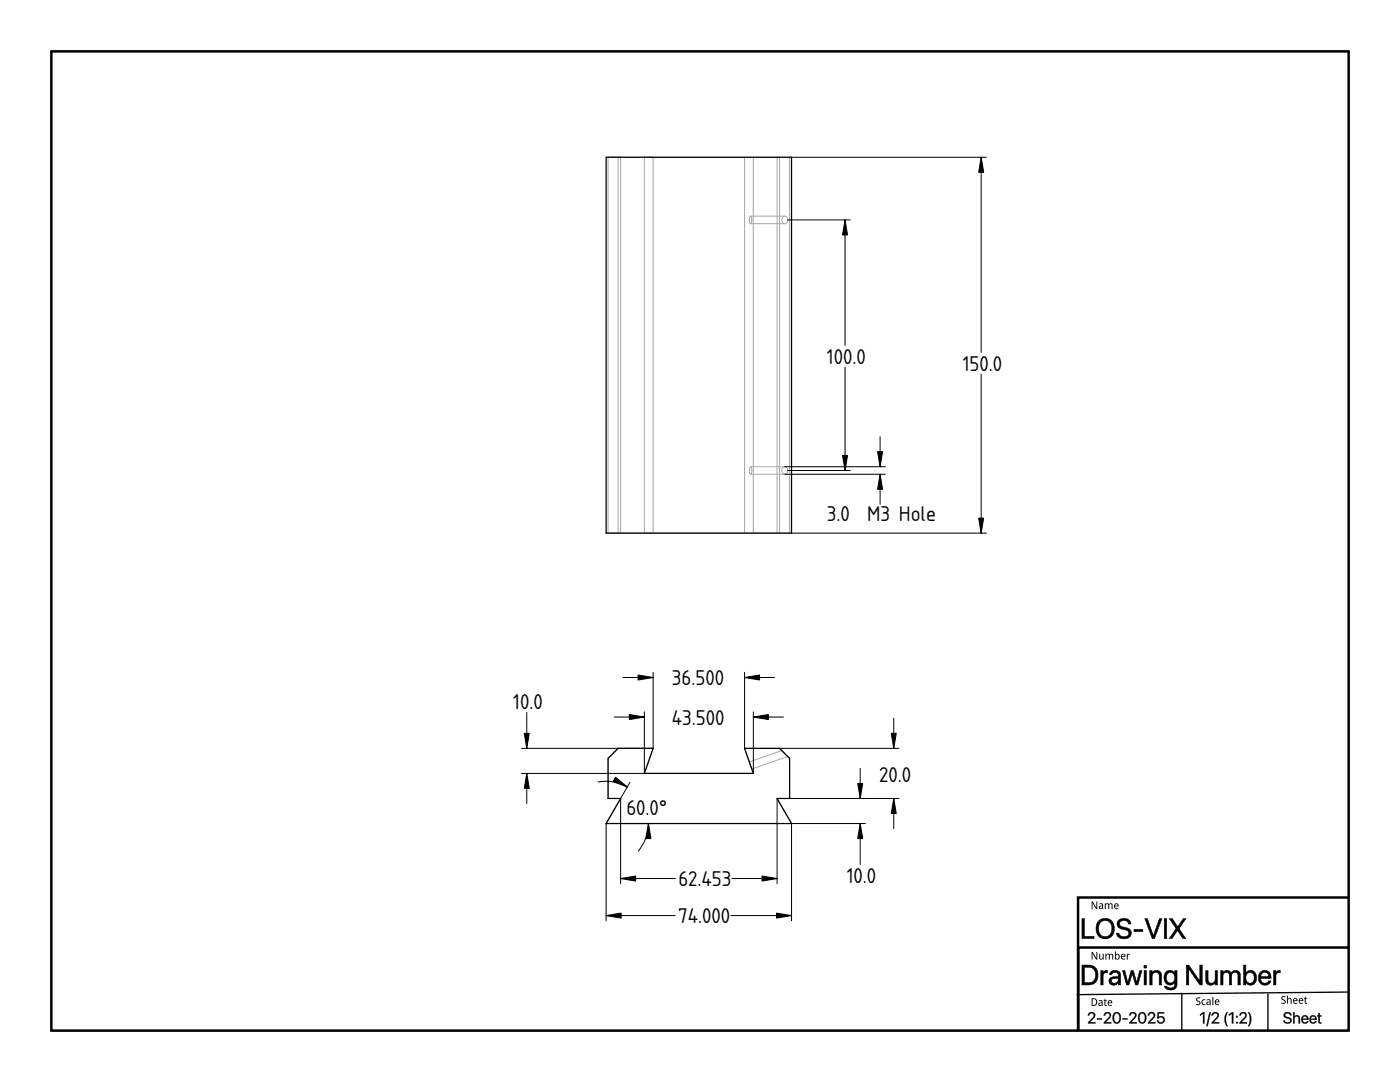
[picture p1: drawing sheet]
<svg xmlns="http://www.w3.org/2000/svg" width="279mm" height="216mm" viewBox="0 0 279 216" stroke-linecap="round" stroke-linejoin="round" font-family="sans-serif">
<defs><g id="words">
<g font-size="4">
<text x="165" y="72.6">100.0</text>
<text x="192.1" y="74">150.0</text>
<text x="165" y="103.9">3.0</text>
<text x="173.1" y="103.9">M3 Hole</text>
<text x="134.1" y="136.7">36.500</text>
<text x="102.4" y="141.5">10.0</text>
<text x="134.1" y="144.6">43.500</text>
<text x="175.4" y="156.1">20.0</text>
<text x="125" y="162.6">60.0°</text>
<text x="135.4" y="176.8">62.453</text>
<text x="169" y="176.2">10.0</text>
<text x="135.4" y="184.2">74.000</text>
</g>
</g></defs>
<path d="M10.2 10.2h259v195.5h-259zM269.2 179.1h-54.1v26.6M269.2 189.1h-54v16.6" fill="none" stroke="#000" stroke-width=".5"/>
<g fill="#000">
<path d="M215.9 192.6v3.9h1.4a2.04 2.04 0 0 0 1.8-1.5 2.04 2.04 0 0 0-.8-2.2l-.8-.2zM216.4 193h.8a1.6 1.6 0 0 1 1.4 1.1 1.6 1.6 0 0 1-.4 1.7l-.7 .3h-1.1zM219.7 193.7v2.8h.5v-1.7a.65 .65 0 0 1 .8-.7v-.5a.7 .7 0 0 0-.8 .6v-.5zM221.7 193.9l-.3 .6h.5a.67 .67 0 0 1 .7-.5 .67 .67 0 0 1 .6 .6v.8a.71 .71 0 0 1-.6 .8 .71 .71 0 0 1-.8-.5l.3-.4 1.3-.1v-.4l-1.1 .1a.89 .89 0 0 0-1 1.1 .89 .89 0 0 0 1.5 .5l.4-.4v.4h.4v-1.9a1.16 1.16 0 0 0-.7-1 1.16 1.16 0 0 0-1.2 .3zM224 193.7l.8 2.8h.5l.7-2.2 .6 2.2h.5l.8-2.8h-.5l-.5 2.3-.7-2.3h-.5l-.6 2.3-.6-2.3zM228.3 193.7v2.8h.5v-2.8zM228.3 192.9a.3 .3 0 0 0 .6 0 .3 .3 0 0 0-.6 0zM229.5 193.7v2.8h.4v-1.6a.71 .71 0 0 1 .7-.9 .71 .71 0 0 1 .7 .8v1.7h.5v-1.8a1.03 1.03 0 0 0-.7-1 1.03 1.03 0 0 0-1.2 .4v-.4zM232.7 193.9a1.51 1.51 0 0 0-.4 1.7 1.51 1.51 0 0 0 1.4 .9l.7-.5a.86 .86 0 0 1-.4 1.1 .86 .86 0 0 1-1.1-.3h-.5a1.33 1.33 0 0 0 1.4 .7 1.33 1.33 0 0 0 1.1-1v-2.8h-.5v.5a1.08 1.08 0 0 0-1.7-.3zM233.1 194.3a.92 .92 0 0 1 1.1 0 .92 .92 0 0 1 .2 1.2 .85 .85 0 0 1-1.1 .6 .85 .85 0 0 1-.5-1.2zM236.8 192.6v3.9h.5v-3.1h.2l-.7-.6 2.7 3.7h.4v-3.9h-.5v3.1h-.2l.7 .6-2.7-3.7zM240.6 193.7v1.8a1.02 1.02 0 0 0 .7 1.1 1.02 1.02 0 0 0 1.2-.5v.4h.5v-2.8h-.5v1.7a.71 .71 0 0 1-.7 .8 .71 .71 0 0 1-.7-.8v-1.7zM243.6 193.7v2.8h.5v-1.8a.62 .62 0 0 1 .5-.7 .62 .62 0 0 1 .7 .6v1.9h.5v-1.8a.62 .62 0 0 1 .6-.7 .62 .62 0 0 1 .7 .7v1.8h.4v-1.9a.97 .97 0 0 0-.7-1 .97 .97 0 0 0-1.1 .6 .88 .88 0 0 0-.8-.6 .88 .88 0 0 0-.8 .5v-.4zM248.2 192.6v3.9h.4v-.4a1.19 1.19 0 0 0 1.5 .4 1.19 1.19 0 0 0 .7-1.4 1.19 1.19 0 0 0-.7-1.4 1.19 1.19 0 0 0-1.5 .5v-1.6zM248.9 194.3a.87 .87 0 0 1 1.1-.1 .87 .87 0 0 1 .3 1.1 .84 .84 0 0 1-1 .9 .84 .84 0 0 1-.7-1.1zM251.6 193.9a1.47 1.47 0 0 0-.3 2 1.47 1.47 0 0 0 1.9 .4l.4-.6h-.4a.86 .86 0 0 1-1.1 .4 .86 .86 0 0 1-.5-1.1 .83 .83 0 0 1 .9-1 .83 .83 0 0 1 .7 1.2l.2-.3h-2v.3h2.3a1.29 1.29 0 0 0-.6-1.4 1.29 1.29 0 0 0-1.5 .1zM254.2 193.7v2.8h.4v-1.7a.65 .65 0 0 1 .9-.7v-.5a.7 .7 0 0 0-.9 .6v-.5z"/>
<path d="M215.9 192.6v3.9h1.4a1.99 1.99 0 0 0 1.8-1.5 1.99 1.99 0 0 0-.9-2.2l-.7-.2zM215.9 192.5h1.4a2.09 2.09 0 0 1 1.9 1.6 2.09 2.09 0 0 1-.9 2.2l-.7 .3h-1.7zM216.4 193h.8a1.65 1.65 0 0 1 1.5 1.1 1.65 1.65 0 0 1-.5 1.7l-.7 .3h-1.1zM216.4 193v3.1l.8-.1a1.55 1.55 0 0 0 1.4-1 1.55 1.55 0 0 0-.4-1.6l-.7-.3zM219.7 193.7v2.8h.5l-.1-1.7a.64 .64 0 0 1 .3-.6 .64 .64 0 0 1 .6-.1v-.4a.74 .74 0 0 0-.8 .5v-.5zM219.6 193.6h.6v.6a.63 .63 0 0 1 .9-.6v.6l-.1-.1a.6 .6 0 0 0-.8 .7v1.8h-.6zM221.7 194l-.3 .5h.4a.72 .72 0 0 1 .8-.5 .72 .72 0 0 1 .6 .6v.8a.76 .76 0 0 1-.6 .8 .76 .76 0 0 1-.9-.5l.4-.4 1.3-.1v-.4l-1.1 .1a.85 .85 0 0 0-.9 1.2 .85 .85 0 0 0 1.5 .2l.3-.3v.5h.4v-1.9a1.11 1.11 0 0 0-.8-.9 1.11 1.11 0 0 0-1.1 .3zM221.6 193.9a1.21 1.21 0 0 1 1.3-.3 1.21 1.21 0 0 1 .8 1v2h-.6l.1-.5a.94 .94 0 0 1-1.7 .3 .94 .94 0 0 1 .6-1.5l1.4-.1v.4l-1.1 .1a.45 .45 0 0 0-.5 .5 .45 .45 0 0 0 .7 .3l.5-.5v-1a.64 .64 0 0 0-.6-.5 .64 .64 0 0 0-.6 .4h-.5zM224 193.7l.8 2.8h.5l.6-2.2 .7 2.2h.5l.8-2.8h-.5l-.5 2.4-.7-2.4h-.5l-.6 2.4-.6-2.4zM224 193.6h.5l.6 2.4 .6-2.4h.5l.6 2.4 .6-2.4h.6l-.9 3h-.5l-.6-2.3-.7 2.3h-.5zM228.3 193.7v2.8h.5v-2.8zM228.3 193.6h.6v3h-.6zM228.3 192.9a.25 .25 0 0 0 .5 0 .25 .25 0 0 0-.5 0zM228.2 192.9a.35 .35 0 0 1 .7 0 .35 .35 0 0 1-.7 0zM229.5 193.7v2.8h.4v-1.6a.76 .76 0 0 1 .7-.9 .76 .76 0 0 1 .8 .8l-.1 1.7h.5v-1.8a1.04 1.04 0 0 0-.8-1 1.04 1.04 0 0 0-1.1 .4v-.4zM229.4 193.6h.6l-.1 .5a1.03 1.03 0 0 1 1.2-.5 1.03 1.03 0 0 1 .8 1.1v1.9h-.6v-1.8a.66 .66 0 0 0-.7-.7 .66 .66 0 0 0-.6 .8v1.7h-.6zM232.7 194a1.47 1.47 0 0 0-.3 1.6 1.47 1.47 0 0 0 1.3 .9l.5-.2 .2-.3a.88 .88 0 0 1-.4 1.2 .88 .88 0 0 1-1.2-.4h-.4a1.32 1.32 0 0 0 1.3 .7 1.32 1.32 0 0 0 1.2-1v-2.8h-.5v.5a1.02 1.02 0 0 0-1.7-.2zM232.7 193.9a1.06 1.06 0 0 1 1.7 .3v-.6h.6v2.9a1.38 1.38 0 0 1-1.2 1.1 1.38 1.38 0 0 1-1.5-.8h.6a.87 .87 0 0 0 1 .2 .87 .87 0 0 0 .5-1 1.11 1.11 0 0 1-1 .6 1.11 1.11 0 0 1-1-.7 1.94 1.94 0 0 1 .3-2zM233 194.2a.96 .96 0 0 1 1.2 .1 .96 .96 0 0 1 .2 1.2 .9 .9 0 0 1-1.2 .6 .9 .9 0 0 1-.5-1.2zM233.1 194.3l-.3 .6a.84 .84 0 0 0 .8 1.2 .84 .84 0 0 0 .8-1.2 .76 .76 0 0 0-.5-.7 .76 .76 0 0 0-.8 .1zM236.8 192.6v3.9h.5l-.1-3.2 .3 .1-.6-.6 2.6 3.7h.4v-3.9h-.5l.1 3.2-.3-.1 .6 .6-2.6-3.7zM236.7 192.5h.6l2.5 3.8-.7-.6h.3v-3.2h.6v4.1h-.6l-2.5-3.8 .7 .6h-.3v3.2h-.6zM240.6 193.7l.1 1.8a1.03 1.03 0 0 0 .7 1 1.03 1.03 0 0 0 1.2-.4l-.1 .4h.5v-2.8h-.5l.1 1.7a.76 .76 0 0 1-.8 .8 .76 .76 0 0 1-.8-.8l.1-1.7zM240.6 193.6h.5v1.8a.66 .66 0 0 0 .8 .7 .66 .66 0 0 0 .6-.7v-1.8h.5v3h-.5v-.5a1.03 1.03 0 0 1-1.2 .5 1.03 1.03 0 0 1-.7-1.1zM243.6 193.7v2.8h.5l-.1-1.8a.67 .67 0 0 1 .6-.7 .67 .67 0 0 1 .8 .6l-.1 1.9h.5v-1.8a.67 .67 0 0 1 .6-.7 .67 .67 0 0 1 .7 .7v1.8h.4v-1.9a.96 .96 0 0 0-.8-.9 .96 .96 0 0 0-1 .5 .9 .9 0 0 0-.8-.5 .9 .9 0 0 0-.9 .4l.1-.4zM243.6 193.6h.5v.5a.85 .85 0 0 1 .8-.5 .85 .85 0 0 1 .8 .6 .98 .98 0 0 1 1.1-.6 .98 .98 0 0 1 .8 1v2h-.6v-1.9a.57 .57 0 0 0-.6-.6 .57 .57 0 0 0-.5 .6v1.9h-.6v-2a.58 .58 0 0 0-.7-.5 .58 .58 0 0 0-.5 .6v1.9h-.5zM248.2 192.6v3.9h.4v-.5a1.18 1.18 0 0 0 1.4 .5 1.18 1.18 0 0 0 .7-1.4 1.18 1.18 0 0 0-.7-1.3 1.18 1.18 0 0 0-1.4 .4v-1.6zM248.1 192.5h.6v1.7a1.13 1.13 0 0 1 1.2-.6 1.13 1.13 0 0 1 .9 .9 1.4 1.4 0 0 1-.2 1.6 1.4 1.4 0 0 1-1.6 .4l-.4-.4 .1 .5h-.6zM248.9 194.2a.92 .92 0 0 1 1.1 0 .92 .92 0 0 1 .3 1.1 .88 .88 0 0 1-1 .9 .88 .88 0 0 1-.7-1.1zM249 194.3l-.3 .6a.85 .85 0 0 0 .8 1.2 .85 .85 0 0 0 .7-1.2 .75 .75 0 0 0-.4-.7 .75 .75 0 0 0-.8 .1zM251.6 194a1.42 1.42 0 0 0-.3 1.9 1.42 1.42 0 0 0 1.9 .4l.4-.6h-.4a.79 .79 0 0 1-.7 .6 .79 .79 0 0 1-.7-.4 1.15 1.15 0 0 1-.2-1.2 1.15 1.15 0 0 1 1-.7 .91 .91 0 0 1 .6 1.2l.2-.4-2 .1v.3h2.2a1.24 1.24 0 0 0-.5-1.4 1.24 1.24 0 0 0-1.5 .2zM251.5 193.9a1.32 1.32 0 0 1 1.6-.1 1.32 1.32 0 0 1 .6 1.5h-2.4v-.5h2.2l-.4 .6a.88 .88 0 0 0-.1-1 .88 .88 0 0 0-1-.2 1.01 1.01 0 0 0-.3 1.3 1.01 1.01 0 0 0 1.2 .5l.2-.3h.5a.96 .96 0 0 1-1 .9 1.57 1.57 0 0 1-1.5-1 1.57 1.57 0 0 1 .4-1.7zM254.2 193.7v2.8h.4v-1.7a.64 .64 0 0 1 .2-.6 .64 .64 0 0 1 .7-.1v-.4a.74 .74 0 0 0-.9 .5v-.5zM254.1 193.6h.6v.6a.63 .63 0 0 1 .9-.6v.6l-.1-.1a.6 .6 0 0 0-.8 .7v1.8h-.6z"/>
<path d="M215.9 183.3v4h2.4v-.5h-1.9v-3.5zM219.3 183.7a2.25 2.25 0 0 0 .7 3.6 1.94 1.94 0 0 0 2.3-2.6 1.82 1.82 0 0 0-3-1zM219.7 184a1.39 1.39 0 0 1 1.7 0 1.39 1.39 0 0 1 .5 1.6 1.33 1.33 0 0 1-1.5 1.3 1.33 1.33 0 0 1-1.2-1.6l.1-.6zM223.2 183.6a1.08 1.08 0 0 0-.2 1.2 1.08 1.08 0 0 0 1.1 .7h.4a.69 .69 0 0 1 .8 .8 .69 .69 0 0 1-1 .6 .89 .89 0 0 1-1-.7h-.5a1.56 1.56 0 0 0 1.4 1.2 1.56 1.56 0 0 0 1.6-1 1.11 1.11 0 0 0-1.2-1.3 1.08 1.08 0 0 1-1.2-.8 .94 .94 0 0 1 .9-.6 .94 .94 0 0 1 .9 .7h.5a1.46 1.46 0 0 0-2.5-.8zM226.3 185.4v.5h1.8v-.5zM228.5 183.3l1.4 4h.5l1.5-4h-.5l-1.2 3.4-1.2-3.4zM232.3 183.3v4h.5v-4zM233.4 183.3l1.3 2v.2l.1-.4-1.4 2.2h.5l1.2-1.8-.3 .2h.2l1.1 1.6h.6l-1.5-2.2 .1 .4v-.2l1.4-2h-.6l-1.2 1.8 .4-.2h-.3l-1-1.6z"/>
<path d="M215.9 183.3v4h2.4v-.5l-1.9 .1v-3.6zM215.9 183.3h.6l-.1 3.5h2v.5h-2.5zM219.4 183.7a2.2 2.2 0 0 0 .7 3.5 1.89 1.89 0 0 0 2.2-2.5 1.77 1.77 0 0 0-2.9-1zM219.2 183.8a1.93 1.93 0 0 1 2.3-.4 1.93 1.93 0 0 1 .9 2.2 1.91 1.91 0 0 1-2.2 1.8 1.91 1.91 0 0 1-1.5-2.4l.1-.6zM219.6 184a1.44 1.44 0 0 1 1.8-.1 1.44 1.44 0 0 1 .5 1.7 1.38 1.38 0 0 1-1.5 1.3 1.38 1.38 0 0 1-1.2-1.6l.1-.6zM219.7 184.1a1.72 1.72 0 0 0 .6 2.7 1.56 1.56 0 0 0 1.5-.9 1.56 1.56 0 0 0-.2-1.7 1.24 1.24 0 0 0-1.9-.1zM223.3 183.7l-.3 .6a1.08 1.08 0 0 0 1.1 1.1v.1a1.04 1.04 0 0 1 1.2 .7 1.09 1.09 0 0 1-1 .7 1.09 1.09 0 0 1-1-.7h-.5a1.56 1.56 0 0 0 1.4 1.1 1.56 1.56 0 0 0 1.5-.9 1.06 1.06 0 0 0-1.1-1.3l-.4-.1a.71 .71 0 0 1-.8-.7 .71 .71 0 0 1 .9-.7 .73 .73 0 0 1 .9 .8l.5-.1a1.47 1.47 0 0 0-2.4-.6zM223.2 183.6a1.5 1.5 0 0 1 1.6-.4 1.5 1.5 0 0 1 1 1.2l-.6-.1a.88 .88 0 0 0-.9-.6 .88 .88 0 0 0-.8 .8l.3 .3 .8 .3a1.18 1.18 0 0 1 1.2 1.3 1.18 1.18 0 0 1-1.5 1 1.21 1.21 0 0 1-1.5-1.2h.5a1.05 1.05 0 0 0 1 .6 1.05 1.05 0 0 0 .9-.6l-.1-.4-.6-.3a1.36 1.36 0 0 1-1.6-1.2zM226.3 185.4v.5h1.8v-.5zM226.3 185.4h1.8v.5h-1.8zM228.5 183.3l1.4 4h.5l1.5-4h-.5l-1.2 3.4-1.2-3.4zM228.4 183.3h.6l1.2 3.4 1.1-3.4h.7l-1.5 4h-.6zM232.3 183.3v4h.5v-4zM232.3 183.3h.6v4h-.6zM233.4 183.3l1.4 2-.1 .2 .2-.4-1.5 2.2h.5l1.2-1.8-.3 .2 .2-.1 1.1 1.7h.6l-1.5-2.1 .2 .3-.1-.2 1.4-2h-.6l-1.1 1.8 .2-.2-.2 .1-1-1.7zM233.3 183.3h.7l1 1.6h.3l-.3 .2 1.1-1.8h.7l-1.5 2 .1 .2-.3-.4 1.7 2.2h-.8l-1-1.6h-.2l.3-.2-1.2 1.8h-.6l1.6-2.2-.2 .4v-.2z"/>
<path d="M217.9 199.2a.82 .82 0 0 1 .9 .2 .82 .82 0 0 1 .1 1l-.4 .3h-.6zM218 199.4v1.1a.6 .6 0 0 0 .8-.5 .6 .6 0 0 0-.8-.6zM219.3 199.7l.4-.1 .3 .1 .1 1-.2-.1a.35 .35 0 0 1-.6 0 .35 .35 0 0 1 .2-.5l.4-.1-.1-.2h-.5zM219.4 200.4a.25 .25 0 0 0 .5 0 .25 .25 0 0 0-.5 0zM220.5 199.3h.1v.3h.3v.1h-.3v.7l.1 .2h.2a.26 .26 0 0 1-.3 .1 .26 .26 0 0 1-.2-.3v-.7l-.1-.1zM221.2 199.7l.1-.1a.47 .47 0 0 1 .5 .1 .47 .47 0 0 1 .2 .5h-.8a.43 .43 0 0 0 .7 .3 .46 .46 0 0 1-.6 .2 .46 .46 0 0 1-.2-.5zM221.3 199.8v.2h.5l-.2-.3z"/>
<path d="M217.9 199.2a.82 .82 0 0 1 .9 .2 .82 .82 0 0 1 .1 1l-.4 .3h-.6zM217.9 199.2v1.5a.81 .81 0 0 0 1.1-.7 .81 .81 0 0 0-1.1-.8zM218 199.4v1.1a.6 .6 0 0 0 .8-.5 .6 .6 0 0 0-.8-.6zM218 199.4a.61 .61 0 0 1 .8 .6 .61 .61 0 0 1-.8 .5zM219.3 199.7l.4-.1 .3 .1 .1 1-.2-.1a.35 .35 0 0 1-.6 0 .35 .35 0 0 1 .2-.5l.4-.1-.1-.2h-.5zM219.3 199.7v.1a.29 .29 0 0 1 .4-.1 .29 .29 0 0 1 .2 .3 .43 .43 0 0 0-.6 .1 .43 .43 0 0 0 0 .5 .4 .4 0 0 0 .6-.1l.2 .2-.1-1-.3-.1zM219.4 200.4a.25 .25 0 0 0 .5 0 .25 .25 0 0 0-.5 0zM219.4 200.3a.3 .3 0 0 1 .6 0 .3 .3 0 0 1-.6 0zM220.5 199.3h.1v.3h.3v.1h-.3v.7l.1 .2h.2v.1a.34 .34 0 0 1-.5-.3v-.7l-.1-.1zM220.5 199.3l-.2 .3 .1 .1v.7a.33 .33 0 0 0 .5 .3l-.3-.3v-.7h.3v-.1h-.3v-.3zM221.2 199.7a.46 .46 0 0 1 .6-.1 .46 .46 0 0 1 .2 .6h-.7a.43 .43 0 0 0 .6 .3 .49 .49 0 0 1-.7 .2 .49 .49 0 0 1-.1-.7zM221.2 199.7a.6 .6 0 0 0-.1 .8 .6 .6 0 0 0 .8 .2v-.2h-.1a.35 .35 0 0 1-.4 0 .35 .35 0 0 1-.2-.3h.8v-.1a.44 .44 0 0 0-.3-.5 .44 .44 0 0 0-.5 .1zM221.3 199.8v.2h.5l-.2-.3zM221.3 199.8l.3-.1 .2 .3h-.6z"/>
<path d="M217.9 179.9h.2l.7 1.2v-1.2h.2v1.5h-.2l-.8-1.3v1.3h-.1zM219.4 180.3l.4-.1 .3 .2v1l-.1-.2a.35 .35 0 0 1-.6 .1 .35 .35 0 0 1 .2-.6h.4l-.1-.2h-.5zM219.5 181a.25 .25 0 0 0 .5 0 .25 .25 0 0 0-.5 0zM220.5 180.3l.2 .1 .3-.2 .3 .2 .2-.1a.38 .38 0 0 1 .5 .4v.7h-.1v-.7a.26 .26 0 0 0-.4-.3 .26 .26 0 0 0-.1 .4v.6h-.2v-.7a.26 .26 0 0 0-.4-.3 .26 .26 0 0 0-.1 .4v.6h-.2zM222.5 180.4l.1-.1a.47 .47 0 0 1 .5 .1 .47 .47 0 0 1 .1 .5h-.7a.43 .43 0 0 0 .7 .3 .46 .46 0 0 1-.6 .2 .46 .46 0 0 1-.3-.6zM222.6 180.5l-.1 .2h.5l-.1-.3z"/>
<path d="M217.9 179.9h.2l.7 1.2v-1.2h.2v1.5h-.2l-.8-1.3v1.3h-.1zM217.9 179.9v1.5h.1v-1.3l.8 1.3h.2v-1.5h-.2v1.2l-.7-1.2zM219.4 180.3l.4-.1 .3 .2v1l-.1-.2a.35 .35 0 0 1-.6 .1 .35 .35 0 0 1 .2-.6h.4l-.1-.2h-.5zM219.4 180.3v.2a.29 .29 0 0 1 .4-.1 .29 .29 0 0 1 .2 .3 .43 .43 0 0 0-.6 .1 .43 .43 0 0 0-.1 .5 .4 .4 0 0 0 .7-.1l.1 .2v-1l-.3-.2zM219.5 181a.25 .25 0 0 0 .5 0 .25 .25 0 0 0-.5 0zM219.5 181a.26 .26 0 0 1 .5 0 .26 .26 0 0 1-.5 0zM220.5 180.3h.2v.1l.3-.2 .3 .2 .2-.1a.38 .38 0 0 1 .5 .4v.7h-.1v-.7a.25 .25 0 0 0-.4-.3 .25 .25 0 0 0-.1 .4v.6h-.2v-.7a.26 .26 0 0 0-.4-.3 .26 .26 0 0 0-.1 .4v.6h-.2zM220.5 180.3v1.1h.2v-.8a.24 .24 0 0 1 .3-.2 .24 .24 0 0 1 .2 .3v.7h.2v-.9a.24 .24 0 0 1 .3-.1 .24 .24 0 0 1 .2 .3v.7h.1v-.7a.38 .38 0 0 0-.2-.4 .38 .38 0 0 0-.5 .1 .38 .38 0 0 0-.6 0zM222.5 180.4a.46 .46 0 0 1 .5-.1 .46 .46 0 0 1 .2 .6h-.7a.43 .43 0 0 0 .7 .3 .49 .49 0 0 1-.7 .2 .49 .49 0 0 1-.2-.7zM222.5 180.4a.6 .6 0 0 0-.1 .8 .6 .6 0 0 0 .8 .1v-.1h-.2a.35 .35 0 0 1-.3 0 .35 .35 0 0 1-.2-.3h.7v-.2a.44 .44 0 0 0-.2-.4 .44 .44 0 0 0-.5 .1zM222.6 180.5l-.1 .2h.5l-.1-.3zM222.6 180.5l.3-.1 .1 .3h-.5z"/>
<path d="M217.9 190h.2l.7 1.2v-1.2h.2v1.5h-.2l-.8-1.3v1.3h-.1zM219.4 190.3h.1v.8a.28 .28 0 0 0 .4 .2 .28 .28 0 0 0 .2-.4v-.6h.2v1.2l-.2-.2a.39 .39 0 0 1-.5 .2 .39 .39 0 0 1-.2-.4zM220.6 190.3l.2 .2 .3-.2 .3 .2 .2-.1a.38 .38 0 0 1 .6 .3v.8h-.2v-.8a.26 .26 0 0 0-.3-.2 .26 .26 0 0 0-.2 .3v.7h-.2v-.8a.26 .26 0 0 0-.3-.2 .26 .26 0 0 0-.2 .4v.6h-.2zM222.5 189.9h.2v.6a.47 .47 0 0 1 .6-.1 .47 .47 0 0 1 .2 .6 .43 .43 0 0 1-.3 .5 .43 .43 0 0 1-.5-.2l-.2 .2zM222.8 190.5l-.1 .5a.27 .27 0 0 0 .2 .3 .27 .27 0 0 0 .3-.2v-.5zM223.8 190.5l.2-.2a.47 .47 0 0 1 .5 .1 .47 .47 0 0 1 .1 .5h-.7a.43 .43 0 0 0 .7 .3 .46 .46 0 0 1-.6 .3 .46 .46 0 0 1-.3-.6zM224 190.5l-.1 .3h.5l-.1-.3zM224.9 190.3h.1l.1 .2 .4-.2v.2l-.4 .2v.8h-.2z"/>
<path d="M217.9 189.9h.2l.7 1.3v-1.3h.2v1.6h-.2l-.8-1.3v1.3h-.1zM217.9 190v1.5h.1v-1.3l.8 1.3h.2v-1.5h-.2v1.2l-.7-1.2zM219.4 190.3h.2v.8a.27 .27 0 0 0 .3 .2 .27 .27 0 0 0 .2-.4v-.6h.2v1.2l-.2-.2a.39 .39 0 0 1-.5 .2 .39 .39 0 0 1-.2-.4zM219.4 190.3v.8a.39 .39 0 0 0 .2 .4 .39 .39 0 0 0 .5-.2v.2h.2v-1.2h-.2v.8a.26 .26 0 0 1-.3 .2 .26 .26 0 0 1-.3-.2v-.8zM220.6 190.3h.2v.2l.3-.2 .3 .2 .2-.1a.38 .38 0 0 1 .6 .3v.8h-.2v-.8a.25 .25 0 0 0-.3-.2 .25 .25 0 0 0-.2 .3v.7h-.2v-.8a.26 .26 0 0 0-.3-.2 .26 .26 0 0 0-.2 .4v.6h-.2zM220.6 190.3v1.2h.2v-.9a.24 .24 0 0 1 .3-.1 .24 .24 0 0 1 .2 .2v.8h.2v-.9a.24 .24 0 0 1 .3-.1 .24 .24 0 0 1 .2 .2v.8h.2v-.8a.38 .38 0 0 0-.3-.4 .38 .38 0 0 0-.4 .2 .38 .38 0 0 0-.7 0zM222.5 189.9h.2v.6a.47 .47 0 0 1 .6-.1 .47 .47 0 0 1 .2 .6 .42 .42 0 0 1-.3 .5 .42 .42 0 0 1-.5-.2l-.2 .2zM222.5 189.9v1.6l.2-.2a.47 .47 0 0 0 .6 .1 .47 .47 0 0 0 .1-.6 .42 .42 0 0 0-.2-.5 .42 .42 0 0 0-.5 .2v-.6zM222.8 190.5l-.1 .5a.27 .27 0 0 0 .2 .3 .27 .27 0 0 0 .3-.2v-.5zM222.8 190.5h.1a.39 .39 0 0 1 .4 .4 .39 .39 0 0 1-.5 .3zM223.8 190.5a.46 .46 0 0 1 .6-.1 .46 .46 0 0 1 .2 .5h-.7a.43 .43 0 0 0 .7 .3 .49 .49 0 0 1-.7 .3 .49 .49 0 0 1-.2-.7zM223.8 190.5a.6 .6 0 0 0 0 .8 .6 .6 0 0 0 .7 .1l.1-.2-.2 .1a.35 .35 0 0 1-.4 0 .35 .35 0 0 1-.1-.4h.7v-.1a.44 .44 0 0 0-.3-.5 .44 .44 0 0 0-.5 .2zM224 190.5l-.1 .3h.5l-.1-.3zM224 190.5h.3l.1 .3h-.5zM224.9 190.3h.1l.1 .2 .4-.2v.2l-.4 .2v.8h-.2zM224.9 190.3v1.2h.2v-.8l.1-.2h.3v-.2l-.4 .2-.1-.2z"/>
<path d="M255.8 198.8h.8l-.2 .2a.31 .31 0 0 0-.5 .1 .31 .31 0 0 0 .4 .4 .45 .45 0 0 1 .1 .7 .45 .45 0 0 1-.7-.2 .33 .33 0 0 0 .5 .1 .33 .33 0 0 0 0-.5l-.5-.3zM256.9 198.7h.2l-.1 .6 .2-.1a.39 .39 0 0 1 .6 .3v.8h-.2v-.8a.28 .28 0 0 0-.4-.2 .28 .28 0 0 0-.1 .4v.6h-.2zM258.2 199.3l.1-.1a.47 .47 0 0 1 .5 .1 .47 .47 0 0 1 .2 .4h-.8a.43 .43 0 0 0 .7 .4 .46 .46 0 0 1-.6 .2 .46 .46 0 0 1-.2-.6zM258.3 199.4v.2h.5l-.2-.3zM259.3 199.3l.2-.1a.47 .47 0 0 1 .5 .1 .47 .47 0 0 1 .1 .4h-.7a.43 .43 0 0 0 .6 .4 .46 .46 0 0 1-.5 .2 .46 .46 0 0 1-.3-.6zM259.5 199.4l-.1 .2h.5l-.1-.3zM260.5 198.9h.1v.2h.3v.2h-.3v.6l.1 .2h.2a.26 .26 0 0 1-.4 .2 .26 .26 0 0 1-.1-.4v-.6l-.2-.1z"/>
<path d="M255.8 198.8h.8l-.2 .2a.3 .3 0 0 0-.5 .1 .3 .3 0 0 0 .4 .4 .48 .48 0 0 1 .2 .7 .48 .48 0 0 1-.7 .1l-.1-.3a.32 .32 0 0 0 .5 .1 .32 .32 0 0 0-.1-.5l-.4-.3zM255.8 198.9a.56 .56 0 0 0 0 .5 .56 .56 0 0 0 .5 .3 .25 .25 0 0 1 .1 .3 .25 .25 0 0 1-.3 .1l-.4-.1v.2a.49 .49 0 0 0 .7 0 .49 .49 0 0 0 0-.7l-.2-.1a.3 .3 0 0 1-.3-.4 .3 .3 0 0 1 .5 0l.2-.2zM256.9 198.7h.2l-.1 .6 .2-.1a.39 .39 0 0 1 .6 .3v.8h-.2v-.8a.27 .27 0 0 0-.4-.2 .27 .27 0 0 0-.1 .4v.6h-.2zM256.9 198.7v1.6h.2v-.8a.26 .26 0 0 1 .2-.2 .26 .26 0 0 1 .3 .2v.8h.2v-.8a.38 .38 0 0 0-.3-.4 .38 .38 0 0 0-.4 .2v-.6zM258.2 199.3a.46 .46 0 0 1 .6-.1 .46 .46 0 0 1 .2 .6l-.8-.1a.43 .43 0 0 0 .7 .4 .49 .49 0 0 1-.7 .2 .49 .49 0 0 1-.1-.7zM258.2 199.3a.6 .6 0 0 0-.1 .8 .6 .6 0 0 0 .8 .1v-.1h-.1a.35 .35 0 0 1-.4 0 .35 .35 0 0 1-.2-.4h.8v-.1a.44 .44 0 0 0-.3-.4 .44 .44 0 0 0-.5 .1zM258.3 199.4v.2h.5l-.2-.3zM258.3 199.4l.3-.1 .2 .3h-.6zM259.3 199.3a.46 .46 0 0 1 .6-.1 .46 .46 0 0 1 .2 .6l-.7-.1a.43 .43 0 0 0 .6 .4 .49 .49 0 0 1-.6 .2 .49 .49 0 0 1-.2-.7zM259.3 199.3a.6 .6 0 0 0 0 .8 .6 .6 0 0 0 .7 .1v-.1h-.1a.35 .35 0 0 1-.4 0 .35 .35 0 0 1-.1-.4h.7v-.1a.44 .44 0 0 0-.3-.4 .44 .44 0 0 0-.5 .1zM259.5 199.4l-.1 .2h.5l-.1-.3zM259.5 199.4l.3-.1 .1 .3h-.5zM260.5 198.9h.1v.2h.3v.2h-.3v.6l.1 .2h.2v.2a.34 .34 0 0 1-.5-.4v-.6l-.2-.1zM260.5 198.9l-.3 .3 .2 .1v.6a.33 .33 0 0 0 .5 .4l-.3-.4v-.6h.3v-.2h-.3v-.2z"/>
<path d="M217.3 202.1l-.2 .5h.3a.47 .47 0 0 1 .7-.4 .47 .47 0 0 1 0 .9l-1 .9v.2h1.5v-.2h-1.2h.1v-.1l-.1 .1 .8-.7a.72 .72 0 0 0 .2-1.1 .72 .72 0 0 0-1.1-.1zM218.9 203.2v.2h1v-.2zM220.5 202.1l-.2 .5h.2a.47 .47 0 0 1 .8-.4 .47 .47 0 0 1-.1 .9l-.9 .9v.2h1.5v-.2h-1.2h.1v-.1l-.1 .1 .7-.7a.72 .72 0 0 0 .3-1.1 .72 .72 0 0 0-1.1-.1zM222.3 202.2l-.2 .7a.91 .91 0 0 0 .2 1.1 .91 .91 0 0 0 1.1 0l.3-.7a.91 .91 0 0 0-.3-1.1 .91 .91 0 0 0-1.1 0zM222.6 202.3a.68 .68 0 0 1 .7 .2 .68 .68 0 0 1 .1 .8 .56 .56 0 0 1-.5 .7 .56 .56 0 0 1-.6-.7l.1-.7zM224 203.2v.2h1v-.2zM225.6 202.1l-.2 .5h.2a.47 .47 0 0 1 .7-.4 .47 .47 0 0 1 0 .9l-.9 .9v.2h1.4v-.2h-1.1h.1v-.1l-.1 .1 .7-.7a.72 .72 0 0 0 .3-1.1 .72 .72 0 0 0-1.1-.1zM227.4 202.2l-.3 .7a.91 .91 0 0 0 .3 1.1 .91 .91 0 0 0 1.1 0l.3-.7a.91 .91 0 0 0-.3-1.1 .91 .91 0 0 0-1.1 0zM227.7 202.3a.68 .68 0 0 1 .7 .2 .68 .68 0 0 1 .1 .8 .56 .56 0 0 1-.5 .7 .56 .56 0 0 1-.6-.7l.1-.7zM229.3 202.1l-.2 .5h.3a.47 .47 0 0 1 .7-.4 .47 .47 0 0 1-.1 .9l-.9 .9v.2h1.5v-.2h-1.2h.1v-.1l-.1 .1 .7-.7a.72 .72 0 0 0 .3-1.1 .72 .72 0 0 0-1.1-.1zM231 202l-.1 1.3h.3a.52 .52 0 0 1 .8-.3 .52 .52 0 0 1 0 .9 .52 .52 0 0 1-.8-.3h-.3a.78 .78 0 0 0 .9 .7 .78 .78 0 0 0 .6-1 .78 .78 0 0 0-1.1-.4v-.7h1v-.2z"/>
<path d="M217.4 202.2l-.3 .4h.3a.47 .47 0 0 1 .6-.4 .47 .47 0 0 1 .2 .8l-1.1 1v.2h1.5v-.2h-1.1v-.1l-.1 .1 .8-.7a.7 .7 0 0 0 .2-1.1 .7 .7 0 0 0-1 0zM217.3 202.1a.75 .75 0 0 1 1.2 .1 .75 .75 0 0 1-.3 1.1l-.7 .8v-.2v.2l-.1-.2h1.2v.3h-1.5v-.2l.9-1a.44 .44 0 0 0 .1-.7 .44 .44 0 0 0-.7 .4h-.3zM218.9 203.2v.2h1v-.2zM218.9 203.2h1.1v.3h-1.1zM220.5 202.2l-.2 .4h.2a.47 .47 0 0 1 .7-.4 .47 .47 0 0 1 .1 .8l-1 1v.2h1.5v-.2h-1.2v-.1v.1l.7-.7a.7 .7 0 0 0 .3-1.1 .7 .7 0 0 0-1.1 0zM220.5 202.1a.75 .75 0 0 1 1.1 .1 .75 .75 0 0 1-.2 1.1l-.8 .8v-.2l.1 .2-.2-.2h1.3v.3h-1.5v-.2l.9-1a.44 .44 0 0 0 0-.7 .44 .44 0 0 0-.6 .4h-.4zM222.3 202.2l-.2 .7a.9 .9 0 0 0 .2 1 .9 .9 0 0 0 1 .2 1.38 1.38 0 0 0-.3-2.1zM222.3 202.2a.88 .88 0 0 1 1.1-.1 .88 .88 0 0 1 .3 1 .9 .9 0 0 1-.8 1.2 .9 .9 0 0 1-.9-1.2zM222.6 202.3a.71 .71 0 0 1 .7 .2 .71 .71 0 0 1 .1 .8 .59 .59 0 0 1-.5 .7 .59 .59 0 0 1-.6-.7l.1-.7zM222.6 202.3l-.2 .8a.56 .56 0 0 0 .1 .7 .56 .56 0 0 0 .7 0l.2-.5a.77 .77 0 0 0-.7-1.1zM224 203.2v.2h1v-.2zM224 203.2h1v.3h-1zM225.6 202.2l-.2 .4h.2a.47 .47 0 0 1 .7-.4 .47 .47 0 0 1 .1 .8l-1 1v.2h1.4v-.2h-1.1v-.1v.1l.7-.7a.7 .7 0 0 0 .3-1.1 .7 .7 0 0 0-1.1 0zM225.6 202.1a.75 .75 0 0 1 1.1 .1 .75 .75 0 0 1-.3 1.1l-.7 .8v-.2l.1 .2-.2-.2h1.3v.3h-1.6v-.2l1-1a.44 .44 0 0 0 0-.7 .44 .44 0 0 0-.6 .4h-.4zM227.4 202.2l-.2 .7a.9 .9 0 0 0 .1 1 .9 .9 0 0 0 1.1 .2 1.38 1.38 0 0 0-.3-2.1zM227.4 202.2a.88 .88 0 0 1 1-.1 .88 .88 0 0 1 .4 1 .9 .9 0 0 1-.9 1.2 .9 .9 0 0 1-.8-1.2zM227.6 202.3a.71 .71 0 0 1 .8 .2 .71 .71 0 0 1 .1 .8 .59 .59 0 0 1-.5 .7 .59 .59 0 0 1-.6-.7v-.7zM227.7 202.3l-.3 .8a.56 .56 0 0 0 .2 .7 .56 .56 0 0 0 .7 0l.2-.5a.77 .77 0 0 0-.7-1.1zM229.3 202.2l-.2 .4h.3a.47 .47 0 0 1 .6-.4 .47 .47 0 0 1 .1 .8l-1 1v.2h1.5v-.2h-1.2v-.1v.1l.7-.7a.7 .7 0 0 0 .3-1.1 .7 .7 0 0 0-1.1 0zM229.3 202.1a.75 .75 0 0 1 1.1 .1 .75 .75 0 0 1-.2 1.1l-.8 .8 .1-.2v.2l-.2-.2h1.3v.3h-1.5v-.2l.9-1a.44 .44 0 0 0 .1-.7 .44 .44 0 0 0-.7 .4h-.3zM231 202l-.1 1.3h.3a.54 .54 0 0 1 .8-.2 .54 .54 0 0 1-.1 .9 .54 .54 0 0 1-.8-.4h-.2a.76 .76 0 0 0 .8 .7 .76 .76 0 0 0 .7-.9 .76 .76 0 0 0-.9-.6l-.3 .2 .1-.8h1v-.2zM231 202h1.4v.3l-1.1-.1-.1 .8a.8 .8 0 0 1 1.1 .1 .8 .8 0 0 1-.2 1.2 .8 .8 0 0 1-1.1-.3l-.1-.4h.3a.5 .5 0 0 0 .7 .4 .5 .5 0 0 0 .2-.8 .5 .5 0 0 0-.8-.1l-.4 .2z"/>
<path d="M238.8 199.1h.8l-.2 .1a.31 .31 0 0 0-.5 .2 .31 .31 0 0 0 .4 .3 .45 .45 0 0 1 .1 .8 .45 .45 0 0 1-.7-.2 .33 .33 0 0 0 .5 .1 .33 .33 0 0 0 0-.5l-.5-.3zM239.9 199.5l.5-.1 .2 .1-.1 .1a.42 .42 0 0 0-.6 .3 .42 .42 0 0 0 .5 .5l.2-.1a.4 .4 0 0 1-.5 .2 .4 .4 0 0 1-.3-.4zM240.8 199.5l.5-.1 .3 .1v1l-.2-.1a.35 .35 0 0 1-.5 .1 .35 .35 0 0 1 .1-.6h.4v-.3h-.5zM241 200.2a.22 .22 0 0 0 .4 0 .22 .22 0 0 0-.4 0zM242 198.9h.2v1.6h-.2zM242.6 199.5l.1-.1a.47 .47 0 0 1 .5 .1 .47 .47 0 0 1 .2 .5h-.8a.43 .43 0 0 0 .7 .3 .46 .46 0 0 1-.6 .2 .46 .46 0 0 1-.3-.5zM242.7 199.6l-.1 .3h.6l-.2-.3z"/>
<path d="M238.8 199.1h.8l-.2 .1a.3 .3 0 0 0-.5 .2 .3 .3 0 0 0 .4 .3 .48 .48 0 0 1 .2 .7 .48 .48 0 0 1-.7 .1l-.1-.2a.32 .32 0 0 0 .5 .1 .32 .32 0 0 0-.1-.5l-.4-.3zM238.8 199.1a.56 .56 0 0 0 0 .6 .56 .56 0 0 0 .5 .3 .25 .25 0 0 1 .1 .3 .25 .25 0 0 1-.3 .1l-.4-.1v.2a.49 .49 0 0 0 .7 0 .49 .49 0 0 0 0-.7l-.2-.1a.3 .3 0 0 1-.3-.4 .3 .3 0 0 1 .5-.1l.2-.1zM239.9 199.5l.5-.1h.2l-.1 .2a.42 .42 0 0 0-.6 .3 .42 .42 0 0 0 .5 .5l.2-.1a.43 .43 0 0 1-.6 .2 .43 .43 0 0 1-.2-.5zM239.9 199.5a.58 .58 0 0 0-.1 .8 .58 .58 0 0 0 .8 .2v-.2a.41 .41 0 0 1-.6-.3 .41 .41 0 0 1 .5-.4l.1-.1-.2-.1zM240.8 199.5l.5-.1 .3 .1v1l-.2-.1a.35 .35 0 0 1-.5 .1 .35 .35 0 0 1 .1-.6h.4v-.3h-.5zM240.8 199.5l.1 .1a.29 .29 0 0 1 .4-.1 .29 .29 0 0 1 .1 .4 .43 .43 0 0 0-.5 0 .43 .43 0 0 0-.1 .5 .4 .4 0 0 0 .6 0l.2 .1v-1l-.3-.1zM241 200.2a.25 .25 0 0 0 .5 0 .25 .25 0 0 0-.5 0zM241 200.2a.26 .26 0 0 1 .5 0 .26 .26 0 0 1-.5 0zM242 198.9h.2v1.6h-.2zM242 198.9v1.6h.2v-1.6zM242.6 199.5a.46 .46 0 0 1 .6 0 .46 .46 0 0 1 .2 .5h-.8a.43 .43 0 0 0 .7 .3 .49 .49 0 0 1-.7 .2 .49 .49 0 0 1-.1-.6zM242.6 199.5a.6 .6 0 0 0-.1 .8 .6 .6 0 0 0 .8 .2v-.2l-.2 .1a.35 .35 0 0 1-.3 0 .35 .35 0 0 1-.2-.4h.8v-.1a.44 .44 0 0 0-.3-.5 .44 .44 0 0 0-.5 .1zM242.7 199.6l-.1 .3h.6l-.2-.3zM242.7 199.6h.3l.2 .3h-.6z"/>
<path d="M239.5 202.4v.3l.6-.4v1.9h.3v-2.2h-.3zM241.4 202l-.7 2.8h.3l.6-2.8zM242 202.1l-.2 .5h.3a.47 .47 0 0 1 .7-.4 .47 .47 0 0 1-.1 .9l-.9 .9v.2h1.5v-.2h-1.2h.1v-.1l-.1 .1 .8-.7a.72 .72 0 0 0 .2-1.1 .72 .72 0 0 0-1.1-.1zM244.8 202a2.41 2.41 0 0 0 0 2.8h.2a2.66 2.66 0 0 1 0-2.8zM245.3 202.4v.3l.6-.4v1.9h.2v-2.2h-.2zM246.7 204.1a.18 .18 0 0 0 .3 0 .18 .18 0 0 0-.3 0zM246.7 202.9a.18 .18 0 0 0 .3 0 .18 .18 0 0 0-.3 0zM247.6 202.1l-.2 .5h.2a.47 .47 0 0 1 .8-.4 .47 .47 0 0 1-.1 .9l-.9 .9v.2h1.5v-.2h-1.2h.1v-.1l-.1 .1 .7-.7a.72 .72 0 0 0 .3-1.1 .72 .72 0 0 0-1.1-.1zM249.1 202a2.66 2.66 0 0 1 0 2.8h.2a2.41 2.41 0 0 0 0-2.8z"/>
<path d="M239.5 202.4v.3l.6-.5v2h.3v-2.2h-.3zM239.5 202.4l.6-.4h.3v2.2h-.3v-1.9l-.6 .4zM241.4 202l-.6 2.8h.2l.6-2.8zM241.4 202h.3l-.7 2.8h-.3zM242 202.2l-.2 .4h.3a.47 .47 0 0 1 .6-.4 .47 .47 0 0 1 .2 .8l-1.1 1v.2h1.5v-.2h-1.2h.1v-.1l-.1 .1 .7-.7a.7 .7 0 0 0 .3-1.1 .7 .7 0 0 0-1.1 0zM242 202.1a.75 .75 0 0 1 1.2 .1 .75 .75 0 0 1-.3 1.1l-.8 .8 .1-.2v.2l-.2-.2h1.3v.3h-1.5v-.2l.9-1a.44 .44 0 0 0 .1-.7 .44 .44 0 0 0-.7 .4h-.3zM244.8 202a2.55 2.55 0 0 0 0 2.8h.2a2.68 2.68 0 0 1 0-2.8zM244.8 202h.3a2.58 2.58 0 0 0 0 2.8 .76 .76 0 0 1-.7-.9v-1.1zM245.3 202.4v.3l.6-.5v2h.2v-2.2h-.2zM245.2 202.4l.6-.4h.4v2.2h-.4l.1-1.9-.7 .4zM246.7 204.1a.15 .15 0 0 0 .3 0 .15 .15 0 0 0-.3 0zM246.6 204.1a.25 .25 0 0 1 .5 0 .25 .25 0 0 1-.5 0zM246.7 202.9a.15 .15 0 0 0 .3 0 .15 .15 0 0 0-.3 0zM246.6 202.9a.25 .25 0 0 1 .5 0 .25 .25 0 0 1-.5 0zM247.6 202.2l-.2 .4h.2a.47 .47 0 0 1 .7-.4 .47 .47 0 0 1 .1 .8l-1 1v.2h1.5v-.2h-1.2v-.1v.1l.7-.7a.7 .7 0 0 0 .3-1.1 .7 .7 0 0 0-1.1 0zM247.6 202.1a.75 .75 0 0 1 1.1 .1 .75 .75 0 0 1-.3 1.1l-.7 .8v-.2l.1 .2-.2-.2h1.3v.3h-1.6v-.2l1-1a.44 .44 0 0 0 0-.7 .44 .44 0 0 0-.6 .4h-.4zM249.1 202a2.68 2.68 0 0 1 0 2.8h.2a2.55 2.55 0 0 0 0-2.8zM249 202a.83 .83 0 0 1 .7 1v1.1a.68 .68 0 0 1-.7 .7 2.58 2.58 0 0 0 0-2.8z"/>
<path d="M256.4 202.1a.67 .67 0 0 0-.1 .9 .67 .67 0 0 0 .8 .2 .41 .41 0 0 1 .4 .6 .41 .41 0 0 1-.7 .2l-.4-.4h-.3a.81 .81 0 0 0 1 .7 .81 .81 0 0 0 .6-1l-.4-.3a.76 .76 0 0 1-.8-.4 .53 .53 0 0 1 .5-.4 .53 .53 0 0 1 .5 .4h.2a.82 .82 0 0 0-1.3-.5zM258.1 202v2.2h.3v-.9a.41 .41 0 0 1 .4-.5 .41 .41 0 0 1 .4 .5v.9h.2v-1a.58 .58 0 0 0-.4-.6 .58 .58 0 0 0-.6 .3v-.9zM259.9 202.8a.8 .8 0 0 0 0 1.2 .8 .8 0 0 0 1.2-.1v-.1h-.3a.53 .53 0 0 1-.7 0 .53 .53 0 0 1-.1-.7 .53 .53 0 0 1 .7-.2l.2 .6 .1-.2h-1.2v.2h1.3a.73 .73 0 0 0-.3-.8 .73 .73 0 0 0-.9 .1zM261.5 202.8a.8 .8 0 0 0 0 1.2 .8 .8 0 0 0 1.2-.1v-.1h-.2a.53 .53 0 0 1-.7 0 .53 .53 0 0 1-.1-.7 .53 .53 0 0 1 .7-.2l.1 .6 .1-.2h-1.1v.2h1.3a.73 .73 0 0 0-.4-.8 .73 .73 0 0 0-.9 .1zM263.1 202.2v.4h-.2v.2h.2v1a.48 .48 0 0 0 .6 .4v-.2h-.3v-.2v-1h.3v-.2h-.3v-.4z"/>
<path d="M256.4 202.1l-.2 .5a.67 .67 0 0 0 .6 .6 .45 .45 0 0 1 .7 .2 .45 .45 0 0 1-.2 .6 .53 .53 0 0 1-.6 .1 .53 .53 0 0 1-.3-.5h-.3a.8 .8 0 0 0 1 .6 .8 .8 0 0 0 .6-.9l-.4-.2a.78 .78 0 0 1-.9-.5 .55 .55 0 0 1 .6-.4 .55 .55 0 0 1 .5 .4h.2a.82 .82 0 0 0-1.3-.5zM256.4 202.1a.84 .84 0 0 1 1.4 .5h-.3a.45 .45 0 0 0-.6-.4 .45 .45 0 0 0-.3 .6l.5 .2a.69 .69 0 0 1 .7 .8 .69 .69 0 0 1-1 .5 .64 .64 0 0 1-.7-.7h.3a.55 .55 0 0 0 .6 .4 .55 .55 0 0 0 .4-.5l-.3-.3a.68 .68 0 0 1-.9-.2 .68 .68 0 0 1 .2-.9zM258.1 202v2.2h.3l-.1-.9a.44 .44 0 0 1 .5-.5 .44 .44 0 0 1 .4 .5v.9h.2v-1a.58 .58 0 0 0-.4-.6 .58 .58 0 0 0-.7 .3l.1-.9zM258.1 202h.3v.9a.57 .57 0 0 1 .5-.4 .57 .57 0 0 1 .5 .4l.1 1.3h-.4v-.9a.38 .38 0 0 0-.3-.5 .38 .38 0 0 0-.4 .5v.9h-.3zM259.9 202.8a.78 .78 0 0 0 0 1.2 .78 .78 0 0 0 1.2-.1v-.1h-.2a.56 .56 0 0 1-.8 0 .56 .56 0 0 1-.1-.7 .56 .56 0 0 1 .8-.2l.1 .6 .1-.2h-1.2v.2h1.3a.7 .7 0 0 0-.3-.8 .7 .7 0 0 0-.9 .1zM259.9 202.8a.74 .74 0 0 1 .9-.2 .74 .74 0 0 1 .3 .9h-1.3v-.3h1.3l-.3 .4a.49 .49 0 0 0-.4-.8 .49 .49 0 0 0-.4 .8 .44 .44 0 0 0 .4 .4 .44 .44 0 0 0 .4-.3h.3a.8 .8 0 0 1-1.1 .5 .8 .8 0 0 1-.2-1.2zM261.5 202.8a.78 .78 0 0 0 0 1.2 .78 .78 0 0 0 1.2-.1v-.1h-.2a.56 .56 0 0 1-.8 0 .56 .56 0 0 1-.1-.7 .56 .56 0 0 1 .8-.2l.1 .6 .1-.2h-1.1v.2h1.2a.7 .7 0 0 0-.3-.8 .7 .7 0 0 0-.9 .1zM261.5 202.8a.74 .74 0 0 1 .9-.2 .74 .74 0 0 1 .4 .9h-1.4v-.3h1.3l-.2 .4a.49 .49 0 0 0-.5-.8 .49 .49 0 0 0-.4 .8 .44 .44 0 0 0 .4 .4 .44 .44 0 0 0 .5-.3h.3a.8 .8 0 0 1-1.2 .5 .8 .8 0 0 1-.2-1.2zM263.1 202.2v.4h-.2v.2h.2v1a.45 .45 0 0 0 .6 .4v-.2l-.3-.1v-1.1h.3v-.2h-.3v-.4zM263.1 202.1h.3v.5h.3v.3l-.3-.1v1.1l.3 .1v.3a.51 .51 0 0 1-.6-.5v-1l-.3 .1v-.3h.3z"/>
</g>
<path d="M235.9 198.1v7.5M253 198.3v7.3M269.1 198l-54.2 .5" fill="none" stroke="#000" stroke-width=".26"/>
<path d="M139.5 156.8h.1" fill="none" stroke="#000" stroke-width=".2"/>
<path d="M123.4 149.3h6.9l-1.7 5h21.7l-1.7-5h7l2 2v8h-2.5l2.9 5h-37l2.9-5h-2.5v-8z" fill-rule="evenodd" fill="#fff"/>
<path d="M123.4 149.3h6.9l-1.7 5h21.7l-1.7-5h7l2 2v8h-2.5l2.9 5h-37l2.9-5h-2.5v-8zM156 149.8l-6.5 2.2M157.2 150.9l-7.2 2.6" fill="none" stroke="#a6a6a6" stroke-width=".2"/>
<path d="M123.4 149.3h6.9l-1.7 5h21.7l-1.7-5h7l2 2v8h-2.5l2.9 5h-37l2.9-5h-2.5v-8z" fill="none" stroke="#000" stroke-width=".25"/>
<g fill="none" stroke="#000" stroke-width=".2">
<path d="M124.3 135.2h6M130.3 134.1v15.2h-26.2M148.6 135.2h6M148.6 134.1v15.2M105.1 142.2v7.1M105.1 154.3v6M119.4 156a8.5 8.5 0 0 1 5.8 1M122.6 143.1h6M125.7 156.1l-1.8 3.2v17M128.6 142v12.3h-24.5M150.3 143.1h6M150.3 142v12.3"/>
<path d="M155.1 159.3v17M155.6 149.3h23.8M157.6 159.3h21.8M171.7 153.3v6M178.4 143.3v6M178.4 159.3v6M121 164.3v19.4M123.9 175.3h10.9M123.9 164.3h6.5M129.4 164.3a8.4 8.4 0 0 1-2 5.5M146.1 175.3h9M171.7 164.3v8.2"/>
<path d="M172.7 164.3h-14.7v19.4M121 182.7h13.7M145.9 182.7h12.1"/>
</g>
<g fill="#000" stroke="#000" stroke-width=".2">
<path d="M127.3 134.7l3 .5-3 .5zM148.6 135.2l3-.5v1zM104.6 146.3h1l-.5 3zM105.1 154.3l.5 3h-1zM122.8 155.1l2.4 1.9-2.9-1zM125.6 142.6l3 .5-3 .5zM150.3 143.1l3-.5v1zM171.2 156.3h1l-.5 3zM177.9 146.3h1l-.5 3zM178.4 159.3l.5 3h-1zM123.9 175.3l3-.5v1zM129.4 164.3l.5 3h-1z"/>
<path d="M152.1 174.8l3 .5-3 .5zM171.7 164.3l.5 3h-1zM121 182.7l3-.5v1zM155 182.2l3 .5-3 .5z"/>
</g>
<path d="M121 31.4h37v75h-37z" fill-rule="evenodd" fill="#fff"/>
<g fill="none" stroke="#a6a6a6" stroke-width=".2">
<path d="M121 31.4h37M121.4 31.4v75M123.4 31.4v75M123.9 31.4v75M128.6 31.4v75M130.3 31.4v75M148.6 31.4v75M150.3 31.4v75M155.1 31.4v75M155.6 31.4v75M157.6 31.4v75M149.8 43.1a1.26 1.26 0 0 1 0 1.5"/>
<path d="M149.8 43.1a1.26 1.26 0 0 0 0 1.5M149.8 43.1h6.8M149.8 44.6h6.8M156.6 43.1l.4 .3 .2 .5-.2 .5-.4 .2M156.6 43.1a.77 .77 0 0 0-.6 .8 .77 .77 0 0 0 .6 .7M149.8 93.1a1.26 1.26 0 0 1 0 1.5M149.8 93.1a1.26 1.26 0 0 0 0 1.5M149.8 93.1h6.8M149.8 94.6h6.8M156.6 93.1l.4 .3 .2 .5-.2 .5-.4 .2M156.6 93.1a.77 .77 0 0 0-.6 .8 .77 .77 0 0 0 .6 .7M121 106.4h37"/>
</g>
<path d="M121 31.4h37v75h-37z" fill="none" stroke="#000" stroke-width=".25"/>
<path d="M158 31.4h38.9M195.8 31.4v38.9M157.2 43.9h12.5M168.6 43.9v25M168.6 73.3v20.6M195.8 74.6v31.8M156.6 93.1h20.1M156.6 94.6h20.1M157.2 93.9h12.5M175.6 87.1v6M175.6 94.6v6M158 106.4h38.9" fill="none" stroke="#000" stroke-width=".2"/>
<path d="M195.8 31.4l.5 3h-1zM168.6 43.9l.5 3h-1zM168.1 90.9h1l-.5 3zM175.1 90.1h1l-.5 3zM175.6 94.6l.5 3h-1zM195.3 103.4h1l-.5 3z" fill="#000" stroke="#000" stroke-width=".2"/>
<use href="#words"/>
</svg>
